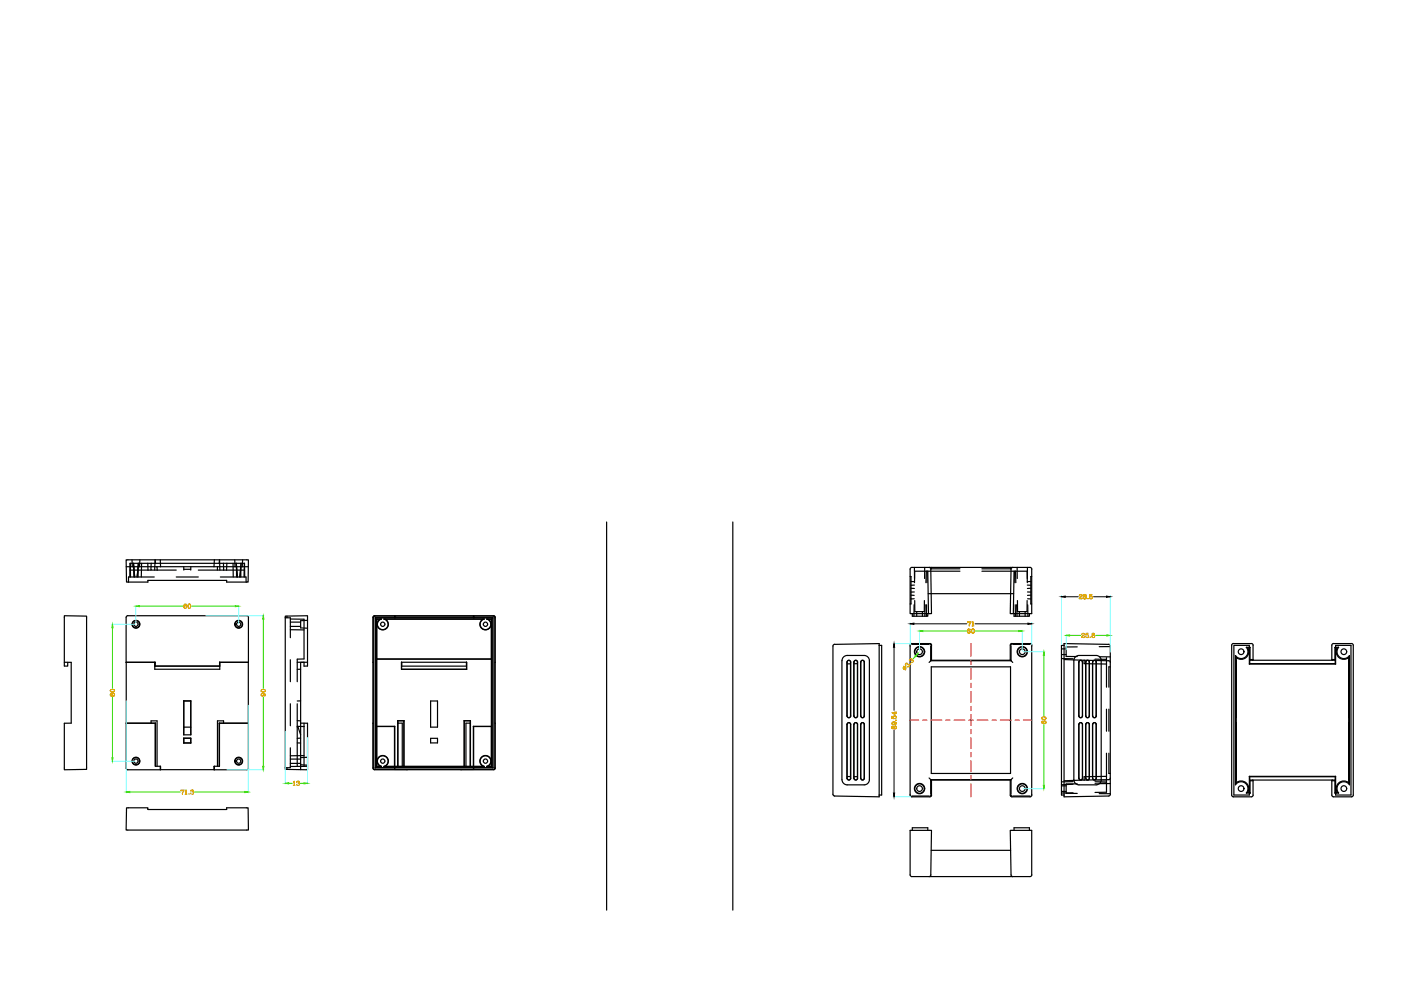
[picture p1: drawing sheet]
<svg xmlns="http://www.w3.org/2000/svg" width="297mm" height="210mm" viewBox="0 0 297 210" stroke-linecap="round" stroke-linejoin="round" font-family="sans-serif">
<defs><g id="words">
<g font-size="4" fill="#dda500">
<text x="203.9" y="135.5">60</text>
<text x="57.1" y="148.9" transform="rotate(-90 57.1 148.9)">90</text>
<text x="61" y="167.9">13</text>
</g>
<g font-size="3.5" fill="#dda500">
<text x="37.7" y="130.2">60</text>
<text x="25" y="148.9" transform="rotate(-90 25 148.9)">80</text>
<text x="222.6" y="154.5" transform="rotate(-90 222.6 154.5)">80</text>
</g>
</g></defs>
<!-- layer: 250 -->
<g fill="none" stroke="#000" stroke-width=".25">
<path d="M27.6 119.4l.1 2.9M28 118.7l.1 1.5M28.3 119.4l.3 2.9M29.3 119.4l-.2 2.9 .3-2.9M29.7 118.7l-.1 1.5M30 119.4v2.9M31.3 119.4l.1 1.5M32.1 119.4l-.1 1.5h1.3M32.9 118.7l-.1 2.2M32.9 118.7l.1 .7M33 119.4h13.5M33 119.4h-5.4l-.1 2.9"/>
<path d="M34 118.7h-7.3l.1 4.7h4.6v-.3h16.7v.3h4.5l.1-4.7h-7.2M45.5 118.7h-11.5v1.5M45.5 118.7l-.1 1.5M46.5 119.4h5.3l.1 2.9M46.5 119.4v-.7l.1 2.2M47.4 119.4v1.5M48.1 119.4l-.1 1.5M49.4 119.4l.1 2.9M49.8 118.7v1.5M50.1 119.4l.2 2.9M51.1 119.4l-.3 2.9 .3-2.9M51.4 118.7v1.5"/>
<path d="M51.8 119.4l-.1 2.9M26.8 120.2h6.5v.7M27.5 120.9h4.5M28.4 120.2v2.1M29.3 120.2v2.1M32.7 122.3h-5.5v1.1M33.3 120.2h19.3M33.3 120.9h4.1M37.4 122.3h4.6M39 120.2v.7M39 120.7h1.4M40.5 120.2l-.1 .7"/>
<path d="M42 120.9h4.1M46.1 120.2v.7h1.3M46.7 122.3h5.5v1.1M47.4 120.9h4.5M50.2 120.2v2.1M51.1 120.2v2.1M60.5 131v-.4l4.7-.1v10.7h-.7v-.8h-1.5M60.5 131h1.1v4.2M60.5 131v31.8M60.8 130.6v.4M61.6 131.2l2.9 .1v8.4l-1.5 .1v4.7M61.6 133.5l2.9 .1"/>
<path d="M61.6 131.9h2.1M61.6 132.8h2.1M61.6 139.9v4.6M65.2 131.5l-1.5 .1v1.5l1.5 .1M79.2 130.7h.1M79.4 130.5h25.2l.4 .4v32.1l-.4 .2h-25.2M79.4 130.5l-.3 .4v31.9l.3 .4M79.5 130.6h25M79.5 130.6l-.4 .4 .1 31.9 .3 .2h25M79.8 131.2h1.1M79.8 131.2l.1 .1M79.8 131.2v31.3"/>
<path d="M79.9 131.3h.7M79.9 131.3l-.1 31.2M80.6 131.3a1.2 1.2 0 0 0-.4 1.8 1.2 1.2 0 0 0 1.9 0 1.2 1.2 0 0 0-.4-1.8M80.9 131.2l-.3 .1M80.9 131.3a1.13 1.13 0 0 0-.7 1.7 1.13 1.13 0 0 0 1.9 0 1.13 1.13 0 0 0-.7-1.7M81.4 131.2l.3 .1M81.4 131.2h21.3M81.7 131.3h20.7M83.7 131h.1M83.7 130.6h.1M83.7 130.6v.4M100.4 131h.1"/>
<path d="M100.4 130.6h.1M100.4 130.6v.4M102.4 131.3a1.2 1.2 0 0 0-.4 1.8 1.2 1.2 0 0 0 1.9 0 1.2 1.2 0 0 0-.4-1.8M102.7 131.2l-.3 .1M102.7 131.3a1.13 1.13 0 0 0-.7 1.7 1.13 1.13 0 0 0 1.9 0 1.13 1.13 0 0 0-.7-1.7M103.5 131.3h.7M104.2 139.7v.1M104.2 139.7l-24.3 .1h24.3M104.2 131.3v8.4M104.2 139.8v14.2M104.2 131.2v31.3h-1h1M104.2 131.2h-1l.3 .1"/>
<path d="M104.2 131.2v.1M104.5 131v31.8M104.5 131h-24.9v31.8h24.9M104.6 130.6l.3 .4M104.9 130.7h-.1M104.9 131v31.8M13.6 140.4v-9.9l4.8 .1v32.5l-4.8 .1v-9.9h1.5v-12.9h-1.5v.8h.8v-.8M26.7 140.4v-9.5l.4-.4 25.4 .1 .2 .3v9.5M26.7 153.3l.1 9.7 .3 .2h6.9M26.7 140.4h6.2M26.7 140.4v12.9M32 153.3v-.5h1.3v9.7"/>
<path d="M32.9 140.4v.8M32.9 140.4h.1M33 153.3l-.1 9.2h1.1M33 153.3v9.2M33 153.3h-6.3M39 156.5h1.5v1M39 148.6h1.5M39 157.5h1.5M39 148.6v7.2M39 156.5v1M39 155.8v-1.6h1.4l.1 1.6M39 148.6h.1"/>
<path d="M39 156.5h.1M39 155.8h1.5M39 156.5h1.4M39 157.5h.1M40.4 156.5v1M40.4 157.5h.1M40.5 148.6v7.2M40.5 148.6h-.1M40.5 156.5h-.1M46.5 153.3v9.2h-1M46.5 153.3h6.2M46.5 153.3v9.2"/>
<path d="M46.6 140.4h6.1M46.6 140.4v.8M46.6 141.2h-13.7M46.6 140.4v1.5h-13.8v-1.5M47.4 153.3v-.5h-1.3v9.7M52.7 153.3l-.1 9.7-.3 .2h-6.8M52.7 140.4v12.9M61.6 149.2v4.7M61.6 158.6v4.2h-1.1M63 154.2h.2l.5 1.6M63 149.2v13.3M63 154h1.5"/>
<path d="M63 152.8h.7M63 157.5h.7M63.7 153.3h1.5v9.9l-4.7-.1v-.3M63.7 153.3v7.3M63.7 148.6h-.7M63.7 156.5h-.7M63.7 141.9h-.7M64.5 153.3v9.2M65.2 140.4h-1.5v12.9M79.1 140.4h.1M79.1 153.3h.1M83.6 154v8.5"/>
<path d="M83.7 154h-3.8h3.7M83.7 154v8.5M83.7 154h-.1M84.3 152.8h1.3M84.3 152.8h.1M84.3 152.8v9.7M84.4 153.3h.9v9.2M84.4 153.3v9.2M85.1 141.9v-1.5h13.8v1.5M85.1 141.9h13.8M85.1 141.9h.1M85.2 140.4v.8h13.7"/>
<path d="M85.6 152.8v9.7M91.3 148.6h1.5v5.6h-1.5zM91.3 156.5h1.5v1h-1.5zM98.4 152.8h1.3M98.4 152.8v9.7M98.4 152.8h.1M98.9 140.4v1.5M99.7 153.3h-.9v9.2M99.7 152.8v9.7M100.4 154v8.5M100.4 154h3.8M100.4 154h.1"/>
<path d="M104.2 154v8.5M104.2 154h.1M26.8 171.3h4.6v.3h16.7v-.3h4.5l.1 4.7h-26zM34 162.5v.7M34 163.2h11.4M45.4 163.2h.1M45.5 162.5l-.1 .7M45.5 162.5v.7M60.8 162.8v.3M61.6 160.9h2.1M61.6 161.9h2.1M63.7 160.6v1.6"/>
<path d="M63.7 162.2h1.5M63.7 162.2v1M64.5 160.2h-2.9M64.5 162.5h-2.9M65.2 160.6h-1.5M65.2 162.5h-.7M79.3 163l-.1 .1M80.7 162.5h.2h-1.1M80.7 162.5a1.2 1.2 0 0 1-.5-1.9 1.2 1.2 0 0 1 1.9 0 1.2 1.2 0 0 1-.5 1.9M80.9 162.5a1.13 1.13 0 0 1-.7-1.8 1.13 1.13 0 0 1 1.9 0 1.13 1.13 0 0 1-.7 1.8M81.6 162.5h-.2h21.3h-.3M83.7 162.8h.1"/>
<path d="M83.7 162.8v.3M85.3 162.5h.3M98.4 162.5h.4M100.4 162.8h.1M100.4 162.8v.3M102.4 162.5a1.2 1.2 0 0 1-.4-1.9 1.2 1.2 0 0 1 1.9 0 1.2 1.2 0 0 1-.5 1.9M102.7 162.5a1.13 1.13 0 0 1-.7-1.8 1.13 1.13 0 0 1 1.9 0 1.13 1.13 0 0 1-.7 1.8M104.2 162.5h.1M104.8 163l.1 .1M104.9 162.8l-.3 .3"/>
<circle cx="28.8" cy="132.4" r=".76"/>
<circle cx="28.8" cy="132.4" r=".46"/>
<circle cx="28.8" cy="132.4" r=".84"/>
<circle cx="50.6" cy="132.4" r=".76"/>
<circle cx="50.6" cy="132.4" r=".46"/>
<circle cx="50.6" cy="132.4" r=".84"/>
<circle cx="81.1" cy="132.4" r=".46"/>
<circle cx="102.9" cy="132.4" r=".46"/>
<circle cx="28.8" cy="161.4" r=".76"/>
<circle cx="28.8" cy="161.4" r=".46"/>
<circle cx="28.8" cy="161.4" r=".84"/>
<circle cx="50.6" cy="161.4" r=".76"/>
<circle cx="50.6" cy="161.4" r=".46"/>
<circle cx="50.6" cy="161.4" r=".84"/>
<circle cx="81.1" cy="161.4" r=".46"/>
<circle cx="102.9" cy="161.4" r=".46"/>
</g>
<!-- layer: dim -->
<g fill="none" stroke="#7fffff" stroke-width=".21">
<path d="M23.7 132.4h4.9M28.8 128.3v3.9M43.6 130.5h12.4M50.6 128.3v3.9M195 133.6v4.4M216.7 133.6v4.4M216.9 138.2h4.6M226 134.5v3.3M235.4 134.5v3.8M26.8 148.6v19.5M52.6 149.5v18.6M60.5 155.1v11.2"/>
<path d="M65.2 156.4v9.9M23.7 161.4h4.9M48.1 163.2h7.9M216.9 167.2h4.6"/>
</g>
<g fill="none" stroke="#37dd00" stroke-width=".21">
<path d="M23.8 133.1v12.9M29.6 128.5h9.2M40.6 128.5h9.3M55.8 131.3v14.7M194.1 139.2l-.5 .5M195.7 133.8h9.2M206.8 133.8h9.2M221.3 138.9v12.9M226.8 134.7h2.4M232.3 134.7h2.4M23.8 147.8v12.9M55.8 147.8v14.7"/>
<path d="M221.3 153.6v12.9M27.5 167.9h10.7M41.2 167.9h10.7"/>
</g>
<g fill="#37dd00" stroke="#37dd00" stroke-width=".21">
<path d="M28.8 128.5l.8-.1v.2z"/>
<path d="M49.9 128.4l.7 .1-.7 .1z"/>
<path d="M23.8 132.4l.2 .7h-.3z"/>
<path d="M23.7 160.7h.3l-.2 .7z"/>
<path d="M55.8 130.5l.2 .8h-.3z"/>
<path d="M55.7 162.5h.3l-.2 .7z"/>
<path d="M51.9 167.8l.7 .1-.7 .2z"/>
<path d="M26.8 167.9l.7-.1v.3z"/>
<path d="M195 133.8l.7-.1v.2z"/>
<path d="M216 133.7l.7 .1-.7 .1z"/>
<path d="M221.3 138.2l.2 .7h-.3z"/>
<path d="M221.2 166.5h.3l-.2 .7z"/>
<path d="M226 134.7l.8-.1v.2z"/>
<path d="M234.7 134.6l.7 .1-.7 .1z"/>
<path d="M194 139.1l.5-.5-.4 .6z"/>
</g>
<g fill="none" stroke="#dda500" stroke-width=".21">
<path d="M193 139.7h.2l.1 .2h.3a.31 .31 0 0 1 0 .4 .31 .31 0 0 1-.4 .2l.1-.1M193.4 139.9l.2 .4M229.4 134.4l-.1 .1a.3 .3 0 0 1 .4-.2 .3 .3 0 0 1 .2 .2l-.5 .4-.1 .3M229.7 134.3l.2 .2-.3 .3M229.9 135l-.6 .1M229.9 135v.2l-.4-.2M230.3 134.3h.4h-.4l-.1 .4a.33 .33 0 0 1 .5-.1 .33 .33 0 0 1 0 .5 .33 .33 0 0 1-.5-.1M230.6 134.6l.2 .2-.2 .4M231.1 135.1h.1M231.7 134.3l-.2 .1 .1 .2 .5-.1-.1-.2h-.3l-.1 .1 .1 .3M231.9 134.3l.1 .1-.1 .3 .2 .1a.3 .3 0 0 1-.4 .4 .3 .3 0 0 1-.1-.5h.1l-.2 .1 .2 .4M231.9 134.7l.2 .1-.2 .4"/>
<path d="M191.5 141.5a.31 .31 0 0 0 .2 .5 .31 .31 0 0 0 .4-.4 .31 .31 0 0 0-.5-.2 .31 .31 0 0 0 0 .4 .31 .31 0 0 0 .4 .1M191.6 141.2l.4 .9M191.6 141.4h.3l.2 .4M192.1 140.6l.3 .1v.2h.3a.32 .32 0 0 1 0 .4 .32 .32 0 0 1-.4 .1h.1M192.3 141l.1-.2-.2-.2-.2 .2v.2M192.5 140.9l.3 .1v.2M193.1 140.8h.1M193.2 140l.1-.3a.3 .3 0 0 0-.4 0 .3 .3 0 0 0 0 .4M38.4 167.7l.1-.2 .3 .1 .2-.1-.3 .9M38.4 167.5v.2M38.4 167.6h.4M39 167.7l-.3 .3v.4"/>
<path d="M39.3 168.4h.4M39.4 167.5l.1 .9v-.9l-.2 .2M40.1 168.3h.1M40.5 167.7h-.1a.27 .27 0 0 1 .3-.2 .27 .27 0 0 1 .2 .3l-.2 .1M40.8 167.5l.1 .1-.1 .3 .2 .2a.31 .31 0 0 1-.2 .3 .31 .31 0 0 1-.4-.2h.1M40.9 168l.1 .2-.2 .2"/>
</g>
<!-- layer: 50 -->
<g fill="none" stroke="#000" stroke-width=".25">
<path d="M176.9 136.6l9.5-.1v32.4l-9.5-.1M177 136.6l-.4 .4v31.4l.4 .4M179.6 139h3.6a1.09 1.09 0 0 1 1.1 1.1M179.6 139a1.09 1.09 0 0 0-1.1 1.1M186.4 136.8h.5v31.8h-.5M193 122.2h.2v5.9h-.2M193.2 124.7l.7 .1M193.2 126.2h.6M193.2 123.3h.7M193.3 136.6h3.7M193.4 130.1v.6h3.3v-.6M193.8 128.2v2.5"/>
<path d="M193.8 127h-.6M193.9 125.5h-.7M193.9 120.3v2.4M193.9 124.1h-.7M193.9 127.3l.1 2.4h2v-2.4M194.4 129.7v1M195.6 129.7v1M196.1 120.3l-.1 2.4M196.2 128.2l-.1 2.5M196.4 121.1l-.1 2.4M196.5 128.2l-.1 2.5M196.6 121.1l-.1 2.4"/>
<path d="M196.7 121.1l.2 9M196.8 125.9h18.1M197 120.3l.4 .4M197.3 137v3.1M197.3 120.7l.2 9.4h-4.5v-9.4l.3-.4 25.3 .1 .2 .3-.1 9.4h-4.5l.2-9.4M197.4 136.6l-.2 .1M197.4 140l.1-3.2-.2-.3h-4l-.3 .1v32M197.4 140l-.1 .1M197.4 140h16.9M197.4 120.3v.3h6.1M203.5 121.1h-9.6v2.4M208.2 121.1h7.1"/>
<path d="M214.3 120.3v.3h-6.1M214.3 140l-.1-3.2 .2-.3h4l.3 .1v32M214.3 140l.1 .1h-17.1M214.3 136.6l.2 .1M214.4 137v3.1l.3 .4M214.7 136.6h3.7M214.7 120.3l-.3 .4M215 130.1v.6h3.3v-.6M215 121.1l-.2 9M215.1 121.1l.1 2.4M215.3 128.2v2.5M215.3 121.1h2.5v2.4"/>
<path d="M215.3 121.1l.1 2.4M215.5 128.2l.1 2.5M215.7 120.3v2.4M215.7 127.3v2.4h2l.1-2.4M216.1 129.7v1M217.3 129.7v1M217.8 124.1h.8M217.8 120.3v2.4M217.9 125.5h.7M217.9 127h.7M217.9 128.2v2.5M218.6 123.3h-.8"/>
<path d="M218.6 126.2h-.7M218.6 124.7l-.8 .1M218.7 122.2h-.1v5.9h.1M225.1 139.6l2.4 .1M225.1 138.8h.9M225.1 137.6h.9M225.6 136.8h-.5v31.8h.5M225.6 139.8l4.3 .2M228.4 137.2h-2.4v2h2.4M229.9 140v.7l4.7 .1M229.9 140l5.2 .1 .3 .4M232.2 139.8h2.4"/>
<path d="M232.4 139h-3.6a1.09 1.09 0 0 0-1.1 1.1M232.4 139a1.09 1.09 0 0 1 1.1 1.1M233.1 139.2l2.3 .1M234.6 139.4v6.3M235 136.6l-9.4-.1v32.4l9.4-.1M235.1 136.6l.3 .4M235.4 137.1h-2.3M235.4 137v31.4M261.9 139l.2 .4v26.6M261.9 139v27.4M264.3 137.2a1.45 1.45 0 0 1-.3 2.1 1.45 1.45 0 0 1-2.1-.3M264.3 137.2h.6"/>
<path d="M264.3 137.2l.3 .2M264.6 137.4a1.62 1.62 0 0 1-.4 2 1.62 1.62 0 0 1-2.1 0M264.6 137.4h.3M264.9 137.4v3.4M265 140h18.1M265 140v.7M265 137.3h-.1v-.5h-3.3v31.8h3.3v-.5M265 139.8v.2M265 137.3v2.5M265 137.3l-.1 .1M265 139.8h.7M265.3 136.5l-3.8-.1-.4 .4v31.8"/>
<path d="M265.3 136.4l.4 .4M265.7 139.8l-.1 .2M265.7 136.8v3M282.4 139.8v-3l.2-.3h3.9l.4 .1v32M282.4 139.8l.1 .2M282.4 139.8h.6M283 137.3h.2v-.5h3.2v31.8h-3.2v-.5M283 137.3l.2 .1M283 137.3v2.5M283 139.8l.1 .2M283.1 140v.7M283.2 137.4v3.4"/>
<path d="M283.2 137.2h.6M283.2 137.4h.3M283.5 137.4a1.62 1.62 0 0 0 .4 2 1.62 1.62 0 0 0 2.1 0M283.8 137.2l-.3 .2M283.8 137.2a1.45 1.45 0 0 0 .2 2.1 1.45 1.45 0 0 0 2.1-.3M286.1 139l-.2 .4v26.6M286.1 139v27.4M178.5 140.1v25.2a1.09 1.09 0 0 0 1.1 1.1M179.6 140.4v11.4M179.6 153.6v11.4M179.6 153.6a.39 .39 0 0 1 .4-.4 .39 .39 0 0 1 .4 .4v11.4a.39 .39 0 0 1-.4 .4 .39 .39 0 0 1-.4-.4M179.6 153.6a.36 .36 0 0 1 .4-.4 .36 .36 0 0 1 .3 .4v11.4a.37 .37 0 0 1-.3 .4 .37 .37 0 0 1-.4-.4"/>
<path d="M179.6 140.8h.7M180.3 140.4v11.4a.37 .37 0 0 1-.3 .4 .37 .37 0 0 1-.4-.4M180.4 140.4a.39 .39 0 0 0-.4-.4 .39 .39 0 0 0-.4 .4 .38 .38 0 0 1 .4-.4 .38 .38 0 0 1 .3 .4M180.4 140.4v11.4a.39 .39 0 0 1-.4 .4 .39 .39 0 0 1-.4-.4M181 140.4v11.4M181 153.6v11.4M181 153.6v11.4a.39 .39 0 0 0 .4 .4 .39 .39 0 0 0 .4-.4v-11.4M181 140.4a.39 .39 0 0 1 .4-.4 .39 .39 0 0 1 .4 .4M181 153.6a.39 .39 0 0 1 .4-.4 .39 .39 0 0 1 .4 .4M181 140.4v11.4a.39 .39 0 0 0 .4 .4 .39 .39 0 0 0 .4-.4v-11.4M181.1 153.6a.37 .37 0 0 1 .3-.4 .37 .37 0 0 1 .4 .4M181.8 140.7h-.8"/>
<path d="M182.5 140.4v11.4M182.5 153.6v11.4M182.5 153.6a.39 .39 0 0 1 .4-.4 .39 .39 0 0 1 .4 .4v11.4a.39 .39 0 0 1-.4 .4 .39 .39 0 0 1-.4-.4M182.5 153.6a.36 .36 0 0 1 .4-.4 .36 .36 0 0 1 .3 .4v11.4a.37 .37 0 0 1-.3 .4 .37 .37 0 0 1-.4-.4M183.2 140.4v11.4a.37 .37 0 0 1-.3 .4 .37 .37 0 0 1-.4-.4M183.3 140.4v11.4a.39 .39 0 0 1-.4 .4 .39 .39 0 0 1-.4-.4M183.3 140.4a.39 .39 0 0 0-.4-.4 .39 .39 0 0 0-.4 .4 .38 .38 0 0 1 .4-.4 .38 .38 0 0 1 .3 .4M184.3 140.1v25.2a1.09 1.09 0 0 1-1.1 1.1h-3.6M197.3 140.1l-.3 .4M197.4 141.4h16.9v22.6h-16.9zM227.7 140.1v25.2a1.09 1.09 0 0 0 1.1 1.1h3.6M228.7 140.4v11.4a.39 .39 0 0 0 .4 .4 .39 .39 0 0 0 .4-.4"/>
<path d="M228.7 140.4a.39 .39 0 0 1 .4-.4 .39 .39 0 0 1 .4 .4 .38 .38 0 0 0-.4-.4 .38 .38 0 0 0-.3 .4M228.8 140.4v11.4a.37 .37 0 0 0 .3 .4 .37 .37 0 0 0 .4-.4M229.5 140.4v11.4M229.5 153.6v11.4M229.5 153.6a.37 .37 0 0 0-.4-.4 .37 .37 0 0 0-.3 .4v11.4a.37 .37 0 0 0 .3 .4 .37 .37 0 0 0 .4-.4M229.5 153.6a.39 .39 0 0 0-.4-.4 .39 .39 0 0 0-.4 .4v11.4a.4 .4 0 0 0 .4 .4 .4 .4 0 0 0 .4-.4M230.2 140.4v11.4M230.2 153.6v11.4M230.2 153.6a.39 .39 0 0 1 .4-.4 .39 .39 0 0 1 .4 .4v11.4a.39 .39 0 0 1-.4 .4 .39 .39 0 0 1-.4-.4M230.2 153.6a.37 .37 0 0 1 .4-.4 .37 .37 0 0 1 .4 .4l-.1 11.4a.36 .36 0 0 1-.3 .4 .36 .36 0 0 1-.4-.4M230.9 140.4l.1 11.4a.37 .37 0 0 1-.4 .4 .37 .37 0 0 1-.4-.4M231 140.4a.39 .39 0 0 0-.4-.4 .39 .39 0 0 0-.4 .4 .38 .38 0 0 1 .4-.4 .38 .38 0 0 1 .4 .4"/>
<path d="M231 140.4v11.4a.39 .39 0 0 1-.4 .4 .39 .39 0 0 1-.4-.4M231.6 140.4l.1 11.4a.39 .39 0 0 0 .3 .4 .39 .39 0 0 0 .4-.4M231.7 140.4a.39 .39 0 0 1 .3-.4 .39 .39 0 0 1 .4 .4 .38 .38 0 0 0-.3-.4 .38 .38 0 0 0-.4 .4M231.7 153.6a.37 .37 0 0 1 .3-.4 .37 .37 0 0 1 .4 .4M231.7 151.8a.37 .37 0 0 0 .3 .4 .37 .37 0 0 0 .4-.4M232.4 140.4v11.4M232.4 153.6v11.4M232.4 153.6a.39 .39 0 0 0-.4-.4 .39 .39 0 0 0-.3 .4l-.1 11.4a.4 .4 0 0 0 .4 .4 .4 .4 0 0 0 .4-.4M233.5 140.1v25.2a1.09 1.09 0 0 1-1.1 1.1M234.6 150.4v4.6M234.6 159.7v8.3h-2.4M235.1 150.4v4.6"/>
<path d="M235.1 159.7v4.3h.3M235.4 141.4h-.3v4.3M262 151.8v.4zM262 140.4v11.4M262 153.6v11.4M262 153.2v.4zM262 140v.4zM262 153.6v-.4l.1 .4M262 140.4v-.4l.1 .4M262 151.8v.4l.1-.4M262.1 140.4v11.4M262.1 153.6v11.4"/>
<path d="M262.1 151.8v.4v-.4M262.1 153.6v-.4v.4M264.9 140.8h18.3M265 140.7h18.1M265 140.7l-.1 .1M283.1 140.7l.1 .1M286 140.4v11.4M286 153.6v11.4M286 153.2v.4zM286 151.8v.4zM286 140v.4zM286.1 151.8v.4z"/>
<path d="M286.1 140.4v11.4M286.1 153.6v11.4M286.1 140v.4zM286.1 153.2v.4zM179.6 164.6h.7M181 164.7h.8M193 168.6l.3 .3h3.8l.4-.3M193.3 168.8h3.7M193.4 176.1v-.6h3.3v.6M197 164.9l.4 .5M197.2 168.7l.2 .1M197.4 165.4l.1 3.2"/>
<path d="M197.4 165.4h16.9M214.3 165.4l.1-.1h-17.1v3.1M214.3 165.4l-.1 3.2M214.5 168.7l-.2 .1M214.7 164.9l-.3 .4v3.1M214.7 168.8h3.7M215 176.1v-.6h3.3v.6M218.8 168.6l-.4 .3h-3.8l-.4-.3M225.1 167.8h.9M225.1 166.6h.9M227.5 168.1h-2.4M227.5 165.7l-2.4 .1"/>
<path d="M227.5 166.3l-2.4 .1M228.4 166.2h-2.4v2h2.4M229.9 165.4l-4.3 .1M231.7 165a.37 .37 0 0 0 .3 .4 .37 .37 0 0 0 .4-.4M233.1 168.3h2.3M234.6 164.6l-4.7 .1v.7M234.6 165.6h-2.4M234.6 166l-2.4 .1M235.4 164.9l-.3 .4-5.2 .1M235.4 166.1l-2.3 .1M235.4 168.4l-.3 .4M261.1 168.6l.4 .3h3.8"/>
<path d="M261.9 166.4a1.45 1.45 0 0 1 2.1-.4 1.45 1.45 0 0 1 .3 2.1M262 165v.4zM262 165v.4l.1-.4M262.1 165v.4v-.4M262.1 166a1.62 1.62 0 0 1 2.1-.1 1.62 1.62 0 0 1 .4 2.1M262.1 166l-.2 .4M264.3 168.1h.7M264.6 168h.3M264.6 168l-.3 .1M264.9 168.1h.1M264.9 164.6h18.3M264.9 164.6v3.4"/>
<path d="M264.9 164.6l.1 .1M264.9 168l.1 .1M265 165.4h18.1M265 164.7h18.1M265 164.7v.7M265 165.4v.1M265 165.5v2.6M265 165.5h.7M265.6 165.4l.1 .1M265.7 165.5v3.1M265.7 168.6l-.4 .3M282.4 165.5h.6"/>
<path d="M282.4 165.5v3.1M282.5 165.4l-.1 .1M283 165.5v2.6M283 168.1h.8M283.1 164.7v.7M283.1 165.4l-.1 .1M283.2 168.1h.1M283.2 164.6v3.4M283.2 164.6l-.1 .1M283.2 168l-.2 .1M283.2 168h.3M283.5 168l.3 .1"/>
<path d="M285.9 166l.2 .4M286 166a1.62 1.62 0 0 0-2.1-.1 1.62 1.62 0 0 0-.4 2.1M286 165v.4zM286.1 165v.4zM286.1 166.4a1.45 1.45 0 0 0-2.1-.4 1.45 1.45 0 0 0-.2 2.1M286.9 168.6l-.4 .3h-3.8l-.3-.3M193 185.5l.3 .4h21.4M193 185.5v-9.4h4.5l-.2 9.4M197.4 185.5l-.4 .4M197.4 180.3h16.9M218.7 185.5v-9.4h-4.5l.2 9.4 .3 .4M218.8 185.5l-.4 .4h-3.7"/>
<circle cx="195" cy="138.2" r="1.09"/>
<circle cx="195" cy="138.2" r="1.01"/>
<circle cx="195" cy="138.2" r=".6"/>
<circle cx="216.7" cy="138.2" r="1.09"/>
<circle cx="216.7" cy="138.2" r="1.01"/>
<circle cx="216.7" cy="138.2" r=".6"/>
<circle cx="263.1" cy="138.2" r=".6"/>
<circle cx="284.9" cy="138.2" r=".6"/>
<circle cx="195" cy="167.2" r="1.09"/>
<circle cx="195" cy="167.2" r="1.01"/>
<circle cx="195" cy="167.2" r=".6"/>
<circle cx="216.7" cy="167.2" r="1.09"/>
<circle cx="216.7" cy="167.2" r="1.01"/>
<circle cx="216.7" cy="167.2" r=".6"/>
<circle cx="263.1" cy="167.2" r=".6"/>
<circle cx="284.9" cy="167.2" r=".6"/>
</g>
<g fill="none" stroke="#f00" stroke-width=".25">
<path d="M205.9 136.5v2.6M205.9 140v.9M193 152.7h1.8M195.7 152.7h.8M197.4 152.7h2.3M200.5 152.7h.9M202.3 152.7h2.3M205.4 152.7h.9M205.9 141.7v2.3M205.9 144.9v.9M205.9 146.6v2.3M205.9 149.8v.9"/>
<path d="M205.9 151.5v2.3M205.9 154.7v.8M205.9 156.4v2.3M205.9 159.6v.9M207.2 152.7h2.3M210.3 152.7h.9M212.1 152.7h2.3M215.2 152.7h.9M217 152.7h1.7M205.9 161.3v2.3M205.9 164.5v.8M205.9 166.2v2.7"/>
</g>
<!-- layer: 0 -->
<path d="M189.3 136.5h3.8M193 132v4.7M218.7 132v4.7M225.1 126.3v10.3M235.4 126.3v10.4M189.3 168.9h3.8" fill="none" stroke="#7fffff" stroke-width=".21"/>
<path d="M189.6 137.2v13.4M193.8 132.3h11.2M206.7 132.3h11.2M225.9 126.5h2.7M231.8 126.5h2.8M189.6 154.8v13.3" fill="none" stroke="#000" stroke-width=".21"/>
<path d="M189.6 136.5l.1 .7h-.3zM193 132.3l.8-.2v.3zM217.9 132.1l.8 .2-.8 .1zM225.1 126.5l.8-.1v.3zM234.6 126.4l.8 .1-.8 .2zM189.4 168.1h.3l-.1 .8z" fill="#000" stroke="#000" stroke-width=".21"/>
<g fill="none" stroke="#dda500" stroke-width=".25">
<path d="M228.9 126.2l-.1 .1a.32 .32 0 0 1 .4-.2 .32 .32 0 0 1 .3 .2l-.6 .4-.1 .3M229.2 126.1l.2 .2-.3 .3M229.5 126.8l-.7 .1M229.5 126.8l-.1 .2-.4-.2M229.9 126.1l-.1 .1v.2l.3 .1 .2-.2-.1-.2h-.3l-.1 .1 .1 .3M230.1 126.1l.1 .1-.1 .3 .2 .3-.2 .2-.3-.1v-.4h.1l-.1 .1 .1 .4M230.1 126.5l.2 .1-.2 .4M230.7 126.9h.1M231.1 126.1h.4h-.4l-.1 .4a.33 .33 0 0 1 .5-.1 .33 .33 0 0 1 0 .5 .33 .33 0 0 1-.5-.1M231.4 126.4l.2 .2-.2 .4M189.1 154.3l.1 .2 .2-.1v-.4h-.2l-.1 .3 .1 .1 .3-.1M189.1 154.1l.1-.1 .3 .1 .2-.2a.3 .3 0 0 1 .3 .4 .3 .3 0 0 1-.5 .1v-.1l.2 .2 .3-.2"/>
<path d="M189.1 153.4l.3 .2 .3-.2M189.1 153.3a.56 .56 0 0 1 .9 .1M189.2 152.3l-.1-.4v.4l.4 .1a.33 .33 0 0 1-.1-.5 .33 .33 0 0 1 .5 0 .33 .33 0 0 1-.1 .5v-.1M189.2 151.1h.8M189.4 153.1a.29 .29 0 0 1 .2 .4 .29 .29 0 0 1-.4 .1 .29 .29 0 0 1 0-.4 .47 .47 0 0 1 .5-.1 .47 .47 0 0 1 .3 .5h-.1M189.4 152l.3-.2 .3 .2M189.5 154.1l.2-.1 .3 .1M189.7 150.9v.6l-.6-.4h.9M189.9 152.7h.1M190 151v.2"/>
</g>
<path d="M128.6 110.7v82.3M155.4 110.7v82.3" fill="none" stroke="#000" stroke-width=".25"/>
<use href="#words"/>
</svg>
